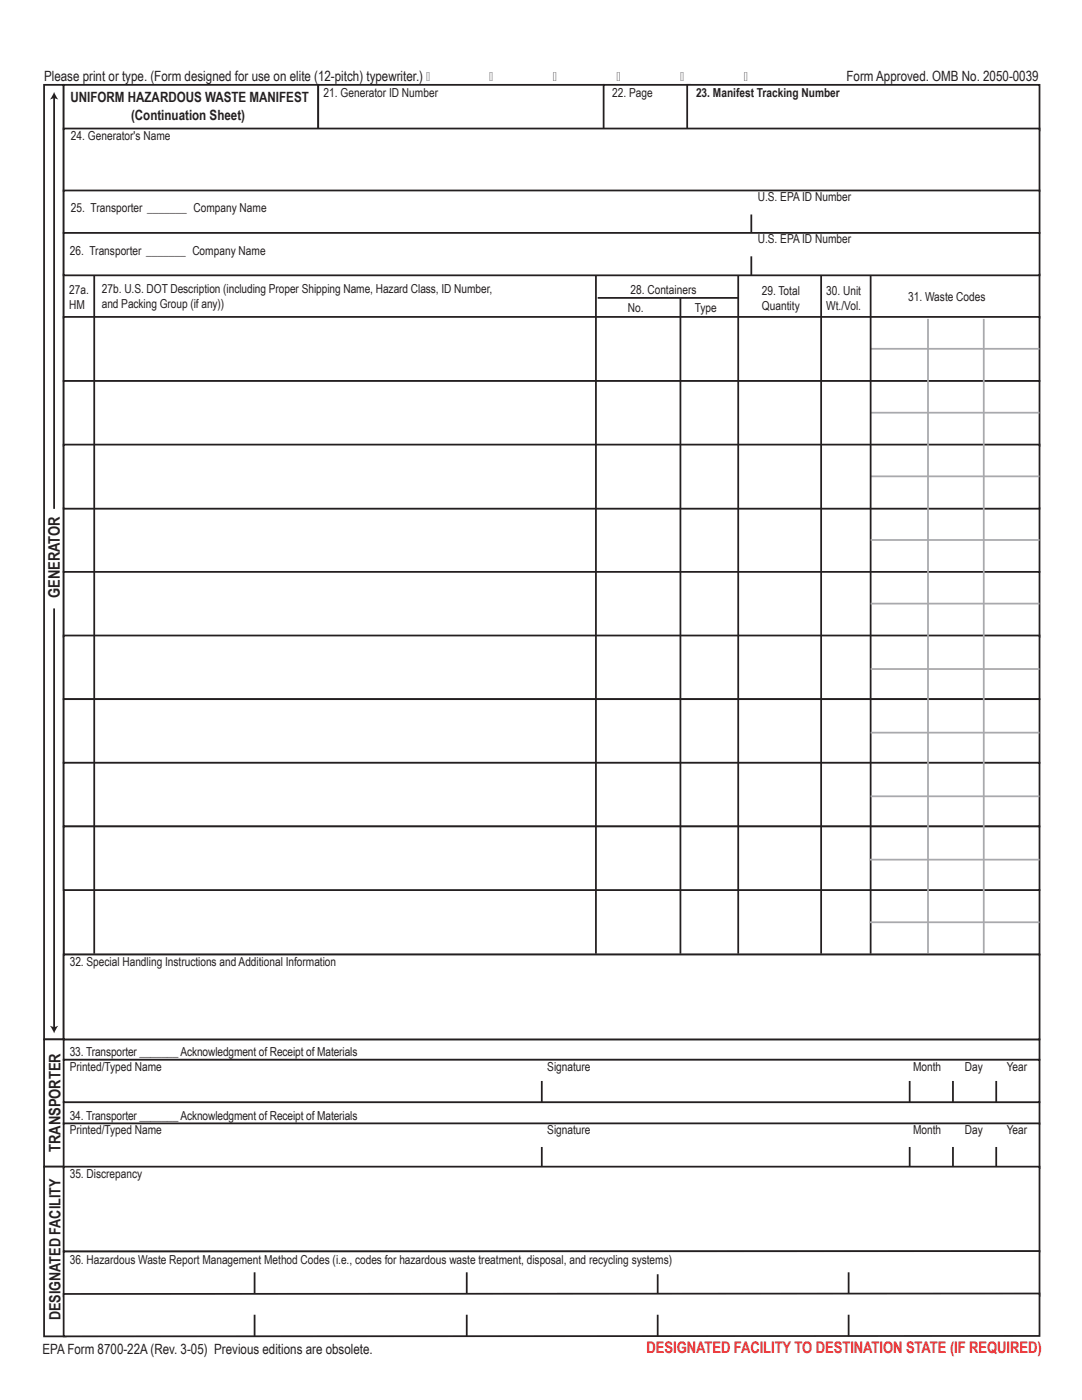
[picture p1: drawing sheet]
<svg xmlns="http://www.w3.org/2000/svg" width="216mm" height="279mm" viewBox="0 0 216 279" stroke-linecap="round" stroke-linejoin="round" font-family="sans-serif">
<defs><g id="words">
<g font-size="3.2" fill="#231f20">
<text x="11.9" y="119.4" transform="rotate(-90 11.9 119.4)">GENERATOR</text>
<text x="12.1" y="229.9" transform="rotate(-90 12.1 229.9)">TRANSPORTER</text>
</g>
<text font-size="3.2" fill="#ec2a2d" x="129" y="270">DESIGNATED FACILITY TO DESTINATION STATE (IF REQUIRED)</text>
<text font-size="3.1" fill="#231f20" x="12.1" y="263.5" transform="rotate(-90 12.1 263.5)">DESIGNATED FACILITY</text>
<g font-size="2.8" fill="#231f20">
<text x="8.8" y="16.3">Please print or type. (Form designed for use on elite (12-pitch) typewriter.)</text>
<text x="168.9" y="16.3">Form Approved. OMB No. 2050-0039</text>
<text x="14.1" y="20.4">UNIFORM HAZARDOUS WASTE MANIFEST</text>
<text x="26.1" y="23.9">(Continuation Sheet)</text>
<text x="8.5" y="270.2">EPA Form 8700-22A (Rev. 3-05) Previous editions are obsolete.</text>
</g>
<g font-size="2.5" fill="#231f20">
<text x="64.6" y="19.3">21. Generator ID Number</text>
<text x="122.1" y="19.3">22. Page</text>
<text x="138.9" y="19.4">23. Manifest Tracking Number</text>
<text x="14.2" y="27.9">24. Generator's Name</text>
<text x="151.2" y="40.1">U.S. EPA ID Number</text>
<text x="14.2" y="42.3">25. Transporter _______ Company Name</text>
<text x="13.9" y="50.8">26. Transporter _______ Company Name</text>
<text x="151.2" y="48.5">U.S. EPA ID Number</text>
<text x="13.8" y="58.7">27a.</text>
<text x="20.3" y="58.5">27b. U.S. DOT Description (including Proper Shipping Name, Hazard Class, ID Number,</text>
<text x="125.8" y="58.6">28. Containers</text>
<text x="152" y="58.9">29. Total</text>
<text x="164.8" y="58.9">30. Unit</text>
<text x="13.8" y="61.7">HM</text>
<text x="20.3" y="61.5">and Packing Group (if any))</text>
<text x="125.3" y="62.2">No.</text>
<text x="138.7" y="62.2">Type</text>
<text x="152" y="61.9">Quantity</text>
<text x="164.8" y="61.9">Wt./Vol.</text>
<text x="181.2" y="60.1">31. Waste Codes</text>
<text x="13.9" y="192.9">32. Special Handling Instructions and Additional Information</text>
<text x="13.9" y="210.8">33. Transporter _______Acknowledgment of Receipt of Materials</text>
<text x="13.9" y="213.8">Printed/Typed Name</text>
<text x="109.2" y="213.8">Signature</text>
<text x="182.2" y="213.8">Month</text>
<text x="192.5" y="213.8">Day</text>
<text x="200.9" y="213.8">Year</text>
<text x="13.9" y="226.3">Printed/Typed Name</text>
<text x="13.9" y="223.6">34. Transporter _______Acknowledgment of Receipt of Materials</text>
<text x="109.2" y="226.3">Signature</text>
<text x="182.2" y="226.3">Month</text>
<text x="192.5" y="226.3">Day</text>
<text x="200.9" y="226.3">Year</text>
<text x="13.9" y="235.1">35. Discrepancy</text>
<text x="13.9" y="252.3">36. Hazardous Waste Report Management Method Codes (i.e., codes for hazardous waste treatment, disposal, and recycling systems)</text>
</g>
</g></defs>
<g fill="#fff" stroke="#231f20" stroke-width=".35">
<path d="M12.7 177.6h194.7v12.9h-194.7z"/>
<path d="M8.8 16.9h3.9v190.5h-3.9z"/>
<path d="M12.7 16.9h50.8v8.9h-50.8z"/>
<path d="M63.5 16.9h57v9.1h-57z"/>
<path d="M120.4 16.9h17.3v9.1h-17.3z"/>
<path d="M137.1 16.9h70.3v9.1h-70.3z"/>
<path d="M12.7 25.7h194.7v12.4h-194.7z"/>
<path d="M8.8 207.4h4.3v25.4h-4.3z"/>
<path d="M8.8 232.8h4.3v33.9h-4.3z"/>
<path d="M12.7 54.8h194.7v8.6h-194.7z"/>
<path d="M12.7 63.2h194.7v12.8h-194.7z"/>
<path d="M12.7 101.4h194.7v12.7h-194.7z"/>
<path d="M12.7 76h194.7v13h-194.7z"/>
<path d="M12.7 88.7h194.7v12.8h-194.7z"/>
</g>
<path d="M173.7 69.6h33.7" fill="none" stroke="#a8a9ad" stroke-width=".35"/>
<g fill="#fff" stroke="#a8a9ad" stroke-width=".35">
<path d="M173.7 82.4h33.7z"/>
<path d="M173.7 95.1h33.7z"/>
<path d="M173.7 122.9h33.7z"/>
</g>
<path d="M119.3 59.5h28" fill="none" stroke="#231f20" stroke-width=".35"/>
<g fill="#fff" stroke="#231f20" stroke-width=".35">
<path d="M12.7 114.1h194.7v13h-194.7z"/>
<path d="M12.7 126.8h194.7v12.7h-194.7z"/>
<path d="M12.7 139.5h194.7v12.7h-194.7z"/>
<path d="M12.7 220h194.7v4.3h-194.7z"/>
<path d="M12.7 224.2h194.7v8.9h-194.7z"/>
<path d="M108.1 228.9v4.2z"/>
<path d="M198.8 228.9v4.2z"/>
<path d="M190.2 228.9v4.2z"/>
<path d="M181.5 228.9v4.2z"/>
<path d="M12.7 207.4h194.7v4.1h-194.7z"/>
<path d="M12.7 211.5h194.7v8.5h-194.7z"/>
<path d="M108.1 215.7v4.3z"/>
<path d="M198.8 215.7v4.3z"/>
<path d="M190.1 215.7v4.3z"/>
<path d="M181.5 215.7v4.3z"/>
<path d="M12.7 152.2h194.7v12.7h-194.7z"/>
<path d="M12.7 164.9h194.7v12.7h-194.7z"/>
<path d="M163.8 54.9v135.4z"/>
<path d="M173.7 51.5v138.8z"/>
</g>
<g fill="#fff" stroke="#a8a9ad" stroke-width=".35">
<path d="M185.2 63.6v126.7z"/>
<path d="M196.3 63.6v126.7z"/>
</g>
<path d="M118.9 54.9v135.4M135.8 59.5v130.8M147.3 54.8v135.5" fill="none" stroke="#231f20" stroke-width=".35"/>
<g fill="#fff" stroke="#a8a9ad" stroke-width=".35">
<path d="M173.7 120.5h33.7z"/>
<path d="M173.7 133.5h33.7z"/>
<path d="M173.7 146.2h33.7z"/>
<path d="M173.7 158.9h33.7z"/>
<path d="M173.7 107.8h33.7z"/>
</g>
<g fill="#fff" stroke="#231f20" stroke-width=".35">
<path d="M12.7 190.5h194.7v16.9h-194.7z"/>
<path d="M12.7 232.8h194.7v17h-194.7z"/>
</g>
<path d="M18.8 54.8v135.5" fill="none" stroke="#231f20" stroke-width=".35"/>
<g fill="#fff" stroke="#231f20" stroke-width=".35">
<path d="M12.7 249.8l194.7-.1v8.9l-194.7 .1z"/>
<path d="M131.2 254.3v4.3z"/>
<path d="M169.3 253.9v4.3z"/>
<path d="M93.1 253.9v4.3z"/>
<path d="M12.7 258.2l194.7-.1v8.5l-194.7 .1z"/>
<path d="M93.1 262.4v4.3z"/>
<path d="M131.2 262.4v4.3z"/>
<path d="M50.8 262.4v4.3z"/>
<path d="M12.7 38h194.7v8.5h-194.7z"/>
</g>
<path d="M149.9 42.8v3.8" fill="none" stroke="#231f20" stroke-width=".35"/>
<g fill="#fff" stroke="#a8a9ad" stroke-width=".35">
<path d="M173.6 171.6h33.8z"/>
<path d="M173.6 184.1h33.8z"/>
</g>
<g fill="#fff" stroke="#231f20" stroke-width=".35">
<path d="M50.8 253.9v4.3z"/>
<path d="M169.3 262.4v4.3z"/>
<path d="M12.7 46.5h194.7v8.4h-194.7z"/>
</g>
<path d="M149.9 51.2v3.7" fill="none" stroke="#231f20" stroke-width=".35"/>
<path d="M10 204.7l.8 .3 .8-.3-.8 1.5z" fill="#fff"/>
<path d="M10.8 121.4v83.8" fill="none" stroke="#231f20" stroke-width=".35"/>
<path d="M10 204.7l.8 .3 .8-.3-.8 1.5z" fill="#231f20"/>
<path d="M10.8 18.4l.8 1.5-.8-.3-.8 .3z" fill="#fff"/>
<path d="M10.8 19.4v82.2" fill="none" stroke="#231f20" stroke-width=".35"/>
<path d="M10.8 18.4l.8 1.5-.8-.3-.8 .3z" fill="#231f20"/>
<use href="#words"/>
</svg>
